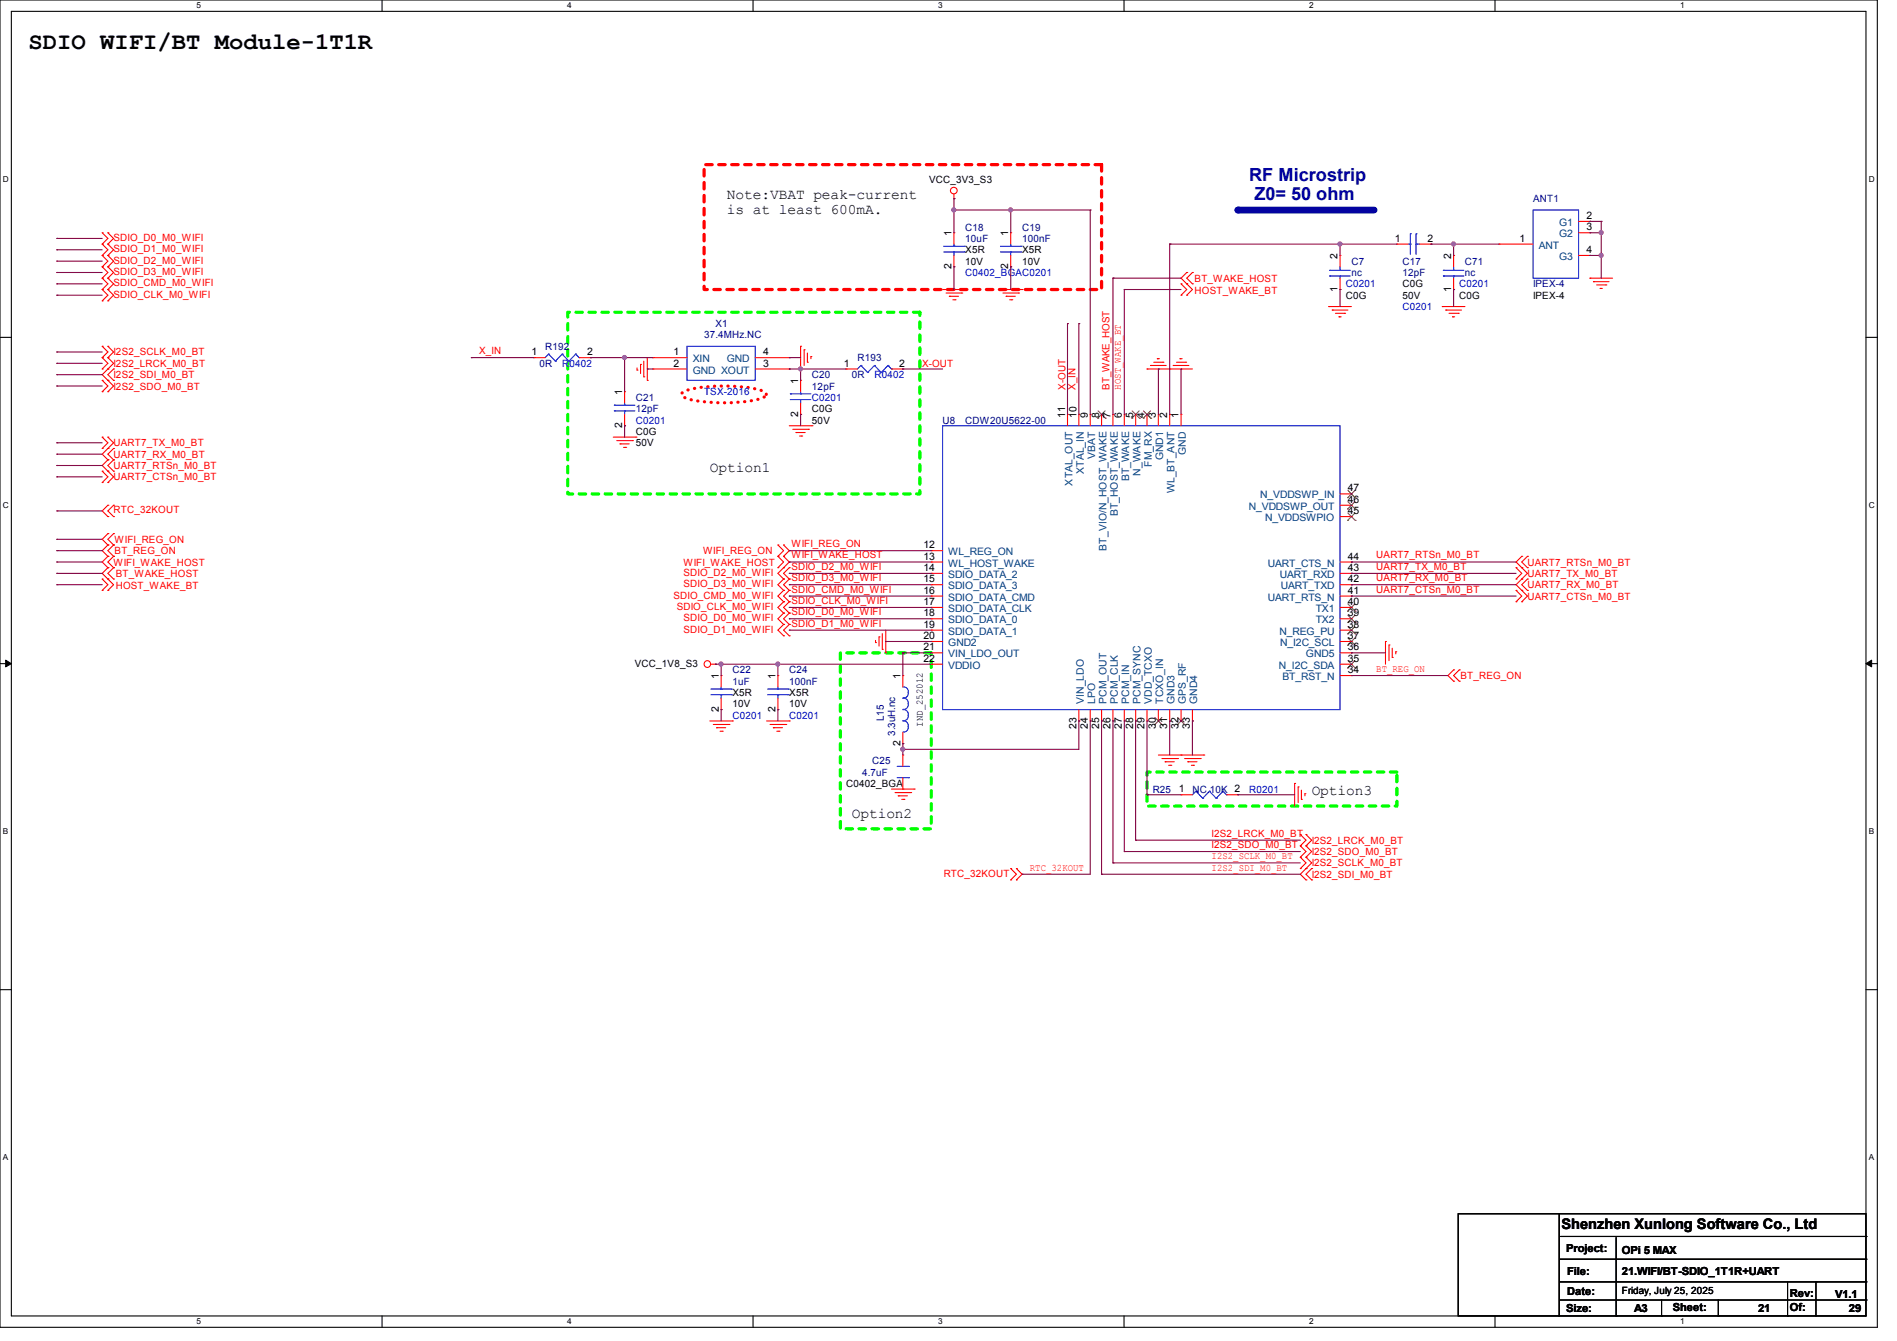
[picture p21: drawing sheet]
<svg xmlns="http://www.w3.org/2000/svg" width="297mm" height="210mm" viewBox="0 0 297 210" stroke-linecap="round" stroke-linejoin="round" font-family="sans-serif">
<defs><g id="words">
<text font-size="3.7" x="4.4" y="7.6">SDIO WIFI/BT Module-1T1R</text>
<g font-size="2.8" fill="#000080">
<text x="195.6" y="28.4">RF Microstrip</text>
<text x="196.4" y="31.3">Z0= 50 ohm</text>
</g>
<g font-size="2.3">
<text x="113.8" y="31.2">Note:VBAT peak-current</text>
<text x="113.8" y="33.5">is at least 600mA.</text>
<text x="111.1" y="73.9">Option1</text>
<text x="205.4" y="124.5">Option3</text>
<text x="133.3" y="128.1">Option2</text>
<text x="244.5" y="192.5">Shenzhen Xunlong Software Co., Ltd</text>
</g>
<g font-size="1.7">
<text x="245.2" y="196.1">Project:</text>
<text x="253.9" y="196.3">OPi 5 MAX</text>
<text x="245.4" y="199.7">File:</text>
<text x="245.4" y="202.9">Date:</text>
<text x="253.9" y="199.7">21.WIFI/BT-SDIO_1T1R+UART</text>
<text x="280.2" y="203.1">Rev:</text>
<text x="287.3" y="203.2">V1.1</text>
<text x="245.2" y="205.5">Size:</text>
<text x="255.9" y="205.5">A3</text>
<text x="261.9" y="205.4">Sheet:</text>
<text x="275.3" y="205.5">21</text>
<text x="280.2" y="205.4">Of:</text>
<text x="289.5" y="205.5">29</text>
</g>
<g font-size="1.6">
<text x="145.5" y="28.7">VCC_3V3_S3</text>
<text x="248.4" y="34.3">2</text>
<text x="149" y="37" transform="rotate(-90 149 37)">1</text>
<text x="151.1" y="39.7">X5R</text>
<text x="151.1" y="41.4">10V</text>
<text x="157.9" y="37" transform="rotate(-90 157.9 37)">1</text>
<text x="160" y="39.7">X5R</text>
<text x="160" y="41.4">10V</text>
<text x="209.4" y="40.6" transform="rotate(-90 209.4 40.6)">2</text>
<text x="218.4" y="37.8">1</text>
<text x="223.5" y="37.8">2</text>
<text x="227.2" y="40.6" transform="rotate(-90 227.2 40.6)">2</text>
<text x="237.9" y="37.8">1</text>
<text x="248.4" y="36.1">3</text>
<text x="248.4" y="39.6">4</text>
<text x="149" y="42.1" transform="rotate(-90 149 42.1)">2</text>
<text x="157.9" y="42.1" transform="rotate(-90 157.9 42.1)">2</text>
<text x="209.4" y="45.7" transform="rotate(-90 209.4 45.7)">1</text>
<text x="210.7" y="46.8">C0G</text>
<text x="219.6" y="45">C0G</text>
<text x="219.6" y="46.8">50V</text>
<text x="227.2" y="45.7" transform="rotate(-90 227.2 45.7)">1</text>
<text x="228.5" y="46.8">C0G</text>
<text x="240" y="46.8">IPEX-4</text>
<text x="83.2" y="55.6">1</text>
<text x="91.9" y="55.6">2</text>
<text x="105.5" y="55.6">1</text>
<text x="105.5" y="57.4">2</text>
<text x="119.5" y="57.4">3</text>
<text x="119.5" y="55.6">4</text>
<text x="132.1" y="57.4">1</text>
<text x="140.8" y="57.4">2</text>
<text x="97.4" y="61.9" transform="rotate(-90 97.4 61.9)">1</text>
<text x="125" y="65.2" transform="rotate(-90 125 65.2)">2</text>
<text x="125" y="60.1" transform="rotate(-90 125 60.1)">1</text>
<text x="127.1" y="64.6">C0G</text>
<text x="166.8" y="65.4" transform="rotate(-90 166.8 65.4)">11</text>
<text x="168.5" y="65.4" transform="rotate(-90 168.5 65.4)">10</text>
<text x="170.3" y="65.4" transform="rotate(-90 170.3 65.4)">9</text>
<text x="172.1" y="65.4" transform="rotate(-90 172.1 65.4)">8</text>
<text x="173.9" y="65.4" transform="rotate(-90 173.9 65.4)">7</text>
<text x="175.6" y="65.4" transform="rotate(-90 175.6 65.4)">6</text>
<text x="177.4" y="65.4" transform="rotate(-90 177.4 65.4)">5</text>
<text x="179.2" y="65.4" transform="rotate(-90 179.2 65.4)">4</text>
<text x="181" y="65.4" transform="rotate(-90 181 65.4)">3</text>
<text x="182.8" y="65.4" transform="rotate(-90 182.8 65.4)">2</text>
<text x="184.5" y="65.4" transform="rotate(-90 184.5 65.4)">1</text>
<text x="97.4" y="67" transform="rotate(-90 97.4 67)">2</text>
<text x="99.6" y="68.1">C0G</text>
<text x="99.6" y="69.9">50V</text>
<text x="127.1" y="66.3">50V</text>
<text x="211" y="77">47</text>
<text x="211" y="80.5">45</text>
<text x="211" y="78.7">46</text>
<text x="144.6" y="87.6">13</text>
<text x="144.6" y="89.4">14</text>
<text x="144.6" y="85.9">12</text>
<text x="211" y="89.4">43</text>
<text x="211" y="87.6">44</text>
<text x="144.6" y="94.7">17</text>
<text x="144.6" y="93">16</text>
<text x="144.6" y="91.2">15</text>
<text x="211" y="94.7">40</text>
<text x="211" y="91.2">42</text>
<text x="211" y="93">41</text>
<text x="144.6" y="96.5">18</text>
<text x="144.6" y="98.3">19</text>
<text x="144.6" y="100.1">20</text>
<text x="144.6" y="101.9">21</text>
<text x="211" y="100.1">37</text>
<text x="211" y="96.5">39</text>
<text x="211" y="98.3">38</text>
<text x="211" y="101.9">36</text>
<text x="99.4" y="104.4">VCC_1V8_S3</text>
<text x="112.5" y="106.3" transform="rotate(-90 112.5 106.3)">1</text>
<text x="121.4" y="106.3" transform="rotate(-90 121.4 106.3)">1</text>
<text x="141" y="106.3" transform="rotate(-90 141 106.3)">1</text>
<text x="144.6" y="103.6">22</text>
<text x="211" y="103.6">35</text>
<text x="211" y="105.4">34</text>
<text x="112.5" y="111.5" transform="rotate(-90 112.5 111.5)">2</text>
<text x="114.7" y="109">X5R</text>
<text x="114.7" y="110.8">10V</text>
<text x="121.4" y="111.5" transform="rotate(-90 121.4 111.5)">2</text>
<text x="123.6" y="109">X5R</text>
<text x="123.6" y="110.8">10V</text>
<text x="144.5" y="113.8" transform="rotate(-90 144.5 113.8)">IND_252012</text>
<text x="141" y="116.8" transform="rotate(-90 141 116.8)">2</text>
<text x="168.5" y="114.1" transform="rotate(-90 168.5 114.1)">23</text>
<text x="170.3" y="114.1" transform="rotate(-90 170.3 114.1)">24</text>
<text x="172.1" y="114.1" transform="rotate(-90 172.1 114.1)">25</text>
<text x="173.9" y="114.1" transform="rotate(-90 173.9 114.1)">26</text>
<text x="175.6" y="114.1" transform="rotate(-90 175.6 114.1)">27</text>
<text x="177.4" y="114.1" transform="rotate(-90 177.4 114.1)">28</text>
<text x="179.2" y="114.1" transform="rotate(-90 179.2 114.1)">29</text>
<text x="181" y="114.1" transform="rotate(-90 181 114.1)">30</text>
<text x="182.8" y="114.1" transform="rotate(-90 182.8 114.1)">31</text>
<text x="184.5" y="114.1" transform="rotate(-90 184.5 114.1)">32</text>
<text x="186.3" y="114.1" transform="rotate(-90 186.3 114.1)">33</text>
<text x="132.5" y="123.2">C0402_BGA</text>
<text x="184.6" y="124.1">1</text>
<text x="253.9" y="202.7">Friday, July 25, 2025</text>
</g>
<g font-size="1.6" fill="#000080">
<text x="240" y="31.7">ANT1</text>
<text x="151.1" y="36.1">C18</text>
<text x="151.1" y="37.9">10uF</text>
<text x="160" y="36.1">C19</text>
<text x="160" y="37.9">100nF</text>
<text x="211.6" y="41.4">C7</text>
<text x="219.6" y="41.4">C17</text>
<text x="229.4" y="41.4">C71</text>
<text x="211.6" y="43.2">nc</text>
<text x="219.6" y="43.2">12pF</text>
<text x="229.4" y="43.2">nc</text>
<text x="240" y="45">IPEX-4</text>
<text x="110.2" y="53">37.4MHz.NC</text>
<text x="112" y="51.2">X1</text>
<text x="84.5" y="57.4">0R</text>
<text x="85.3" y="54.8">R192</text>
<text x="127.1" y="59.2">C20</text>
<text x="133.3" y="59.2">0R</text>
<text x="134.2" y="56.6">R193</text>
<text x="99.6" y="62.8">C21</text>
<text x="99.6" y="64.6">12pF</text>
<text x="127.1" y="61">12pF</text>
<text x="147.6" y="66.3">U8</text>
<text x="151.1" y="66.3">CDW20U5622-00</text>
<text x="114.7" y="105.5">C22</text>
<text x="114.7" y="107.2">1uF</text>
<text x="123.6" y="105.5">C24</text>
<text x="123.6" y="107.2">100nF</text>
<text x="138.4" y="112.9" transform="rotate(-90 138.4 112.9)">L15</text>
<text x="136.6" y="119.7">C25</text>
<text x="140.2" y="115.2" transform="rotate(-90 140.2 115.2)">3.3uH.nc</text>
<text x="135" y="121.5">4.7uF</text>
<text x="180.5" y="124.1">R25</text>
<text x="186.7" y="124.1">NC.10K 2</text>
</g>
<g font-size="1.6" fill="#004080">
<text x="244.1" y="35.4">G1</text>
<text x="240.9" y="38.9">ANT</text>
<text x="244.1" y="37.2">G2</text>
<text x="244.1" y="40.7">G3</text>
<text x="108.5" y="56.7">XIN</text>
<text x="108.5" y="58.5">GND XOUT</text>
<text x="113.8" y="56.7">GND</text>
<text x="171.4" y="71.9" transform="rotate(-90 171.4 71.9)">VBAT</text>
<text x="185.7" y="71.2" transform="rotate(-90 185.7 71.2)">GND</text>
<text x="167.9" y="76" transform="rotate(-90 167.9 76)">XTAL_OUT</text>
<text x="169.7" y="74.2" transform="rotate(-90 169.7 74.2)">XTAL_IN</text>
<text x="176.8" y="75.4" transform="rotate(-90 176.8 75.4)">BT_WAKE</text>
<text x="178.6" y="74.5" transform="rotate(-90 178.6 74.5)">N_WAKE</text>
<text x="180.3" y="73.1" transform="rotate(-90 180.3 73.1)">FM_RX</text>
<text x="182.1" y="72.1" transform="rotate(-90 182.1 72.1)">GND1</text>
<text x="183.9" y="77.2" transform="rotate(-90 183.9 77.2)">WL_BT_ANT</text>
<text x="175" y="80.9" transform="rotate(-90 175 80.9)">BT_HOST_WAKE</text>
<text x="195.5" y="79.8">N_VDDSWP_OUT</text>
<text x="197.3" y="78.1">N_VDDSWP_IN</text>
<text x="198.1" y="81.6">N_VDDSWPIO</text>
<text x="148.5" y="88.7">WL_HOST_WAKE</text>
<text x="148.5" y="87">WL_REG_ON</text>
<text x="173.2" y="86.2" transform="rotate(-90 173.2 86.2)">BT_VIO/N_HOST_WAKE</text>
<text x="198.5" y="88.7">UART_CTS_N</text>
<text x="148.5" y="90.5">SDIO_DATA_2</text>
<text x="148.5" y="95.8">SDIO_DATA_CLK</text>
<text x="148.5" y="94.1">SDIO_DATA_CMD</text>
<text x="148.5" y="92.3">SDIO_DATA_3</text>
<text x="198.5" y="94.1">UART_RTS_N</text>
<text x="200.4" y="90.5">UART_RXD</text>
<text x="200.5" y="92.3">UART_TXD</text>
<text x="206" y="95.8">TX1</text>
<text x="148.5" y="97.6">SDIO_DATA_0</text>
<text x="148.5" y="99.4">SDIO_DATA_1</text>
<text x="148.5" y="101.2">GND2</text>
<text x="200.3" y="99.4">N_REG_PU</text>
<text x="200.4" y="101.2">N_I2C_SCL</text>
<text x="206" y="97.6">TX2</text>
<text x="148.5" y="104.7">VDDIO</text>
<text x="148.5" y="103">VIN_LDO_OUT</text>
<text x="200.2" y="104.7">N_I2C_SDA</text>
<text x="200.8" y="106.5">BT_RST_N</text>
<text x="204.5" y="103">GND5</text>
<text x="169.7" y="110.2" transform="rotate(-90 169.7 110.2)">VIN_LDO</text>
<text x="171.4" y="110.2" transform="rotate(-90 171.4 110.2)">LPO</text>
<text x="173.2" y="110.2" transform="rotate(-90 173.2 110.2)">PCM_OUT</text>
<text x="175" y="110.2" transform="rotate(-90 175 110.2)">PCM_CLK</text>
<text x="176.8" y="110.2" transform="rotate(-90 176.8 110.2)">PCM_IN</text>
<text x="178.6" y="110.2" transform="rotate(-90 178.6 110.2)">PCM_SYNC</text>
<text x="180.3" y="110.2" transform="rotate(-90 180.3 110.2)">VDD_TCXO</text>
<text x="182.1" y="110.2" transform="rotate(-90 182.1 110.2)">TCXO_IN</text>
<text x="183.9" y="110.2" transform="rotate(-90 183.9 110.2)">GND3</text>
<text x="185.7" y="110.2" transform="rotate(-90 185.7 110.2)">GPS_RF</text>
<text x="187.5" y="110.2" transform="rotate(-90 187.5 110.2)">GND4</text>
</g>
<g font-size="1.6" fill="#f00">
<text x="17.8" y="37.7">SDIO_D0_M0_WIFI</text>
<text x="17.8" y="39.5">SDIO_D1_M0_WIFI</text>
<text x="17.8" y="41.3">SDIO_D2_M0_WIFI</text>
<text x="17.8" y="43.1">SDIO_D3_M0_WIFI</text>
<text x="17.8" y="44.8">SDIO_CMD_M0_WIFI</text>
<text x="17.8" y="46.6">SDIO_CLK_M0_WIFI</text>
<text x="187" y="44.1">BT_WAKE_HOST</text>
<text x="187" y="46.1">HOST_WAKE_BT</text>
<text x="17.8" y="59.2">I2S2_SDI_M0_BT</text>
<text x="17.8" y="55.7">I2S2_SCLK_M0_BT</text>
<text x="17.8" y="57.4">I2S2_LRCK_M0_BT</text>
<text x="75" y="55.5">X_IN</text>
<text x="144.4" y="57.4">X-OUT</text>
<text x="17.8" y="61">I2S2_SDO_M0_BT</text>
<text x="166.8" y="61" transform="rotate(-90 166.8 61)">X-OUT</text>
<text x="168.4" y="61" transform="rotate(-90 168.4 61)">X_IN</text>
<text x="173.7" y="61" transform="rotate(-90 173.7 61)">BT_WAKE_HOST</text>
<text x="175.5" y="61" transform="rotate(-90 175.5 61)">HOST_WAKE_BT</text>
<text x="17.8" y="69.9">UART7_TX_M0_BT</text>
<text x="17.8" y="71.7">UART7_RX_M0_BT</text>
<text x="17.8" y="73.4">UART7_RTSn_M0_BT</text>
<text x="17.8" y="75.2">UART7_CTSn_M0_BT</text>
<text x="17.8" y="80.4">RTC_32KOUT</text>
<text x="17.8" y="88.6">WIFI_WAKE_HOST</text>
<text x="17.9" y="85">WIFI_REG_ON</text>
<text x="17.9" y="86.8">BT_REG_ON</text>
<text x="107" y="88.6">WIFI_WAKE_HOST</text>
<text x="110.1" y="86.8">WIFI_REG_ON</text>
<text x="123.9" y="85.7">WIFI_REG_ON</text>
<text x="123.9" y="87.5">WIFI_WAKE_HOST</text>
<text x="123.9" y="89.2">SDIO_D2_M0_WIFI</text>
<text x="215.5" y="87.5">UART7_RTSn_M0_BT</text>
<text x="215.5" y="89.2">UART7_TX_M0_BT</text>
<text x="239.1" y="88.6">UART7_RTSn_M0_BT</text>
<text x="18.1" y="90.3">BT_WAKE_HOST</text>
<text x="18.1" y="92.3">HOST_WAKE_BT</text>
<text x="105.5" y="93.7">SDIO_CMD_M0_WIFI</text>
<text x="106" y="95.5">SDIO_CLK_M0_WIFI</text>
<text x="107" y="91.9">SDIO_D3_M0_WIFI</text>
<text x="107" y="90.2">SDIO_D2_M0_WIFI</text>
<text x="123.9" y="91">SDIO_D3_M0_WIFI</text>
<text x="123.9" y="92.8">SDIO_CMD_M0_WIFI</text>
<text x="123.9" y="94.6">SDIO_CLK_M0_WIFI</text>
<text x="215.5" y="91">UART7_RX_M0_BT</text>
<text x="215.5" y="92.8">UART7_CTSn_M0_BT</text>
<text x="239.1" y="93.9">UART7_CTSn_M0_BT</text>
<text x="239.1" y="90.3">UART7_TX_M0_BT</text>
<text x="239.1" y="92.1">UART7_RX_M0_BT</text>
<text x="107" y="97.3">SDIO_D0_M0_WIFI</text>
<text x="107" y="99.1">SDIO_D1_M0_WIFI</text>
<text x="123.9" y="98.1">SDIO_D1_M0_WIFI</text>
<text x="123.9" y="96.4">SDIO_D0_M0_WIFI</text>
<text x="215.5" y="105.2">BT_REG_ON</text>
<text x="228.6" y="106.3">BT_REG_ON</text>
<text x="189.7" y="131">I2S2_LRCK_M0_BT</text>
<text x="147.7" y="137.3">RTC_32KOUT</text>
<text x="161.2" y="136.4">RTC_32KOUT</text>
<text x="189.7" y="132.8">I2S2_SDO_M0_BT</text>
<text x="189.7" y="134.6">I2S2_SCLK_M0_BT</text>
<text x="189.7" y="136.4">I2S2_SDI_M0_BT</text>
<text x="205.4" y="137.5">I2S2_SDI_M0_BT</text>
<text x="205.4" y="133.9">I2S2_SDO_M0_BT</text>
<text x="205.4" y="135.7">I2S2_SCLK_M0_BT</text>
<text x="205.4" y="132.1">I2S2_LRCK_M0_BT</text>
</g>
<g font-size="1.6" fill="#00f">
<text x="151.1" y="43.2">C0402_BGAC0201</text>
<text x="210.7" y="45">C0201</text>
<text x="228.5" y="45">C0201</text>
<text x="219.6" y="48.6">C0201</text>
<text x="88" y="57.4">R</text>
<text x="89.2" y="57.4">0402</text>
<text x="136.9" y="59.2">R0402</text>
<text x="110.2" y="61.9">TSX-2016</text>
<text x="127.1" y="62.8">C0201</text>
<text x="99.6" y="66.3">C0201</text>
<text x="114.7" y="112.6">C0201</text>
<text x="123.6" y="112.6">C0201</text>
<text x="195.6" y="124.1">R0201</text>
</g>
<g font-size="1.3">
<text x="30.8" y="1.3">5</text>
<text x="88.8" y="1.3">4</text>
<text x="146.9" y="1.3">3</text>
<text x="205" y="1.3">2</text>
<text x="263.1" y="1.3">1</text>
<text x=".5" y="28.4">D</text>
<text x="292.6" y="28.4">D</text>
<text x=".5" y="79.5">C</text>
<text x="292.6" y="79.5">C</text>
<text x=".5" y="130.6">B</text>
<text x="292.6" y="130.6">B</text>
<text x=".5" y="181.7">A</text>
<text x="292.6" y="181.7">A</text>
<text x="30.8" y="207.4">5</text>
<text x="88.8" y="207.4">4</text>
<text x="146.9" y="207.4">3</text>
<text x="205" y="207.4">2</text>
<text x="263.1" y="207.4">1</text>
</g>
</g></defs>
<g fill="none" stroke="#000" stroke-width=".17">
<path d="M0 0h293.9v207.9h-293.9zM1.8 1.8h290.3v204.3h-290.3zM59.8 0v1.8M117.9 0v1.8M176 0v1.8M234.1 0v1.8M0 52.8h1.8M292.1 52.8h1.8M0 103.9h1.8M292.1 103.9h1.8M0 155h1.8M292.1 155h1.8"/>
<path d="M59.8 206.1v1.8M117.9 206.1v1.8M176 206.1v1.8M234.1 206.1v1.8"/>
</g>
<path d="M.9 103.4l.9 .5-.9 .5zM292.1 103.9l.9-.5v1z" fill="#000"/>
<path d="M.9 103.4l.9 .5-.9 .5zM292.1 103.9l.9-.5v1z" fill="none" stroke="#000" stroke-width=".16"/>
<path d="M193.8 32.9h21.3" fill="none" stroke="#0000a0" stroke-width="1.1"/>
<circle cx="193.8" cy="32.9" r=".53" fill="#0000a0"/>
<path d="M110.2 25.8h62.3v19.5h-62.3z" fill="none" stroke="#f00" stroke-width=".51" stroke-dasharray="1 1"/>
<path d="M88.9 48.9h55.1v28.4h-55.1zM131.6 102.2h14.2v27.6h-14.2zM179.6 120.9h39.1v5.3h-39.1z" fill="none" stroke="#0f0" stroke-width=".51" stroke-dasharray="1 1"/>
<path d="M106.8 61.5a8.5 8.5 0 0 1 4.2-1 24.6 24.6 0 0 1 8.1 .6l.8 .4 .1 .3a1.83 1.83 0 0 1-1.6 .8 26.6 26.6 0 0 1-10.8-.2l-.8-.4-.1-.2z" fill="none" stroke="#f00" stroke-width=".51" stroke-dasharray="0 1"/>
<g fill="none" stroke="#f00" stroke-width=".17">
<path d="M16 38.2h.1M16 36.4h.1M16 36.4l.9 .9-.9 .9M16 38.2l.9 .9-.9 .9M16.9 38.2h.1M16.9 36.4h.1M16.9 36.4l.9 .9-.9 .9M16.9 38.2l.9 .9-.9 .9M149.4 31.1h.1M149.4 36.4h.1M149.4 30.4v.7M149.4 36.4v1.8"/>
<path d="M158.2 36.4h.1M158.2 36.4v1.8M218.7 38.2h.1M218.7 38.2h1.8M222.2 38.2h1.8M224 38.2h.1M234.7 38.2h.1M234.7 38.2h5.3M247.1 34.7h1.8M247.1 36.4h1.8M248.9 34.7h.1M248.9 36.4h.1"/>
<path d="M16 40h.1M16 41.8h.1M16 43.6h.1M16 45.3h.1M16 47.1h.1M16 59.6h.1M16 56h.1M16 54.2h.1M16 57.8h.1M16 40l.9 .9-.9 .9M16 41.8l.9 .9-.9 .9M16 43.6l.9 .8-.9 .9"/>
<path d="M16 45.3l.9 .9-.9 .9M16 59.6l.9 .9-.9 .8M16 54.2l.9 .9-.9 .9M16 56l.9 .9-.9 .9M16.9 40h.1M16.9 41.8h.1M16.9 43.6h.1M16.9 45.3h.1M16.9 47.1h.1M16.9 57.8h.1M16.9 59.6h.1M16.9 56h.1"/>
<path d="M16.9 54.2h.1M16.9 40l.9 .9-.9 .9M16.9 41.8l.9 .9-.9 .9M16.9 43.6l.9 .8-.9 .9M16.9 45.3l.9 .9-.9 .9M16.9 56l.9 .9-1.8 1.8 1.8 1.8-.9 .8M16.9 54.2l.9 .9-.9 .9M17.8 59.6h.1M17.8 57.8h.1M17.8 57.8l-.9 .9 .9 .9M83.6 56h.1M83.6 56h1.7"/>
<path d="M90.7 56h1.8M92.5 56h.1M99.7 58h.1M99.7 57.6v.4M100.3 57.1h.1M100.3 57.1v1.4M100.8 59h.1M100.8 56.6v2.4M101.3 59.6h.1M101.3 56v3.6M102.2 56h.1M102.2 57.8h.1"/>
<path d="M102.2 57.8h5.4M102.2 56h5.4M118.2 57.8h5.4M118.2 56h5.4M123.6 57.8h.1M123.6 56h.1M125.3 54.2h.1M125.3 59.6h.1M125.3 54.2v3.6M125.3 59.6v1.7M125.9 54.8h.1M125.9 54.8v2.4"/>
<path d="M126.4 56.7h.1M126.4 55.3v1.4M127 55.8h.1M127 55.8v.4M132.5 57.8h.1M132.5 57.8h1.7M139.6 57.8h1.8M141.4 57.8h.1M147.6 45.3h3.5M148.1 45.9h2.5M148.6 46.4h.1M148.6 46.4h1.5"/>
<path d="M149.2 46.9h.3M149.4 41.8h.1M149.4 40v1.8M149.5 46.9h.1M150.6 45.9h.1M151.1 45.3h.1M156.5 45.3h3.5M157 45.9h2.5M157.5 46.4h.1M157.5 46.4h1.5M158.1 46.9h.3M158.2 41.8h.1"/>
<path d="M158.2 40v1.8M158.4 46.9h.1M159.5 45.9h.1M160 45.3h.1M179.6 57.8h.1M179.6 57.8h7.1M180.1 57.2h.1M180.1 57.2h2.5M180.6 56.7h1.5M181.2 56.2h.1M181.2 56.2h.3M182.1 56.7h.1"/>
<path d="M183.1 57.8h.1M183.7 57.2h.1M183.7 57.2h2.4M184.2 56.7h1.4M184.7 56.2h.1M184.7 56.2h.4M184.9 46.2h.1M184.9 44.4h.1M184.9 44.4l.9 .9-.9 .9M185.6 56.7h.1M185.8 42.7h.1M185.8 44.4h.1"/>
<path d="M185.8 46.2h.1M185.8 42.7l-.9 .9 1.8 1.7-.9 .9M186.7 44.4h.1M186.7 42.7h.1M186.7 42.7l-.9 .9 .9 .8M208 48h.1M208 48h3.6M208.6 48.6h.1M208.6 48.6h2.4M209.1 49.1h1.4M209.6 49.6h.1M209.6 49.6h.4"/>
<path d="M209.8 45.3h.1M209.8 40h.1M209.8 40v1.8M209.8 43.6v1.7M210.5 49.1h.1M225.8 48h.1M225.8 48h3.6M226.4 48.6h.1M226.4 48.6h2.4M226.9 49.1h1.4M227.4 49.6h.1M227.4 49.6h.4"/>
<path d="M227.6 45.3h.1M227.6 40h.1M227.6 40v1.8M227.6 43.6v1.7M228.3 49.1h.1M247.1 40h1.8M248.9 43.6h.1M248.9 40h.1M248.9 43.6h3.6M249.5 44.1h.1M249.5 44.1h2.4M250 44.6h1.4"/>
<path d="M250.5 45.2h.1M250.5 45.2h.4M251.4 44.6h.1M16 75.6h.1M16 73.8h.1M16 61.3h.1M16 70.2h.1M16 68.5h.1M16 73.8l.9 .9-.9 .9M16 68.5l.9 .8-.9 .9M16.9 72h.1M16.9 73.8h.1"/>
<path d="M16.9 75.6h.1M16.9 61.3h.1M16.9 70.2h.1M16.9 68.5h.1M16.9 79.1h.1M16.9 72l-.9 .9 1.8 1.8-.9 .9M16.9 68.5l.9 .8-1.8 1.8 .9 .9M16.9 79.1l-.9 .9 .9 .9M17.8 73.8h.1M17.8 72h.1M17.8 70.2h.1M17.8 79.1h.1"/>
<path d="M17.8 72l-.9 .9 .9 .9M17.8 70.2l-.9 .9 .9 .9M17.8 79.1l-.9 .9 .9 .9M96 68.5h3.6M96.6 69h2.4M97.1 69.5h.1M97.1 69.5h1.4M97.6 70.1h.4M97.8 61.3h.1M97.8 66.7h.1M97.8 61.3v1.8M97.8 64.9v1.8"/>
<path d="M98 70.1h.1M99 69h.1M99.6 68.5h.1M123.6 66.7h3.5M124.1 67.2h2.5M124.6 67.7h.1M124.6 67.7h1.5M125.2 68.3h.3M125.3 64.9h.1M125.3 63.1v1.8M125.5 68.3h.1M126.6 67.2h.1"/>
<path d="M127.1 66.7h.1M167.1 64.9h.1M167.1 64.9v1.8M168.9 64.9h.1M168.9 64.9v1.8M170.7 64.9h.1M170.7 64.9v1.8M172.5 64.9h.1M172.5 64.9v1.8M174.2 64.9h.1M174.2 64.9v1.8M176 64.9h.1"/>
<path d="M176 64.9v1.8M177.8 64.9h.1M177.8 64.9v1.8M179.6 64.9h.1M179.6 64.9v1.8M181.4 64.9h.1M181.4 64.9v1.8M183.1 64.9h.1M183.1 64.9v1.8M184.9 64.9h.1M184.9 64.9v1.8M209.8 79.1h1.8"/>
<path d="M209.8 77.3h1.8M211.6 79.1h.1M211.6 77.3h.1M16 92.5h.1M16 90.7h.1M16 90.7l.9 .9-.9 .9M16.9 80.9h.1M16.9 83.6h.1M16.9 85.3h.1M16.9 87.1h.1M16.9 88.9h.1M16.9 90.7h.1"/>
<path d="M16.9 92.5h.1M16.9 83.6l-.9 .9 .9 .8M16.9 85.3l-.9 .9 .9 .9M16.9 87.1l-.9 .9 .9 .9M16.9 88.9l-.9 .9 1.8 1.8-.9 .9M17.8 80.9h.1M17.8 85.3h.1M17.8 83.6h.1M17.8 87.1h.1M17.8 88.9h.1M17.8 90.7h.1M17.8 83.6l-.9 .9 .9 .8"/>
<path d="M17.8 85.3l-.9 .9 .9 .9M17.8 87.1l-.9 .9 .9 .9M17.8 88.9l-.9 .9 .9 .9M121.8 87.1h.1M121.8 85.3h.1M121.8 88.9h.1M121.8 85.3l.9 .9-.9 .9M121.8 87.1l.9 .9-.9 .9M122.7 97.8h.1M122.7 96h.1M122.7 92.5h.1M122.7 90.7h.1"/>
<path d="M122.7 88.9h.1M122.7 99.6h.1M122.7 94.2h.1M122.7 85.3h.1M122.7 87.1h.1M122.7 96l-.9 .9 .9 .9M122.7 90.7l-.9 .9 .9 .9M122.7 87.1l.9 .9-1.8 1.8 .9 .9M122.7 97.8l-.9 .9 .9 .9M122.7 94.2l-.9 .9 .9 .9M122.7 92.5l-.9 .8 .9 .9M122.7 85.3l.9 .9-.9 .9"/>
<path d="M123.6 97.8h.1M123.6 96h.1M123.6 92.5h.1M123.6 90.7h.1M123.6 88.9h.1M123.6 99.6h.1M123.6 94.2h.1M123.6 96l-.9 .9 .9 .9M123.6 90.7l-.9 .9 .9 .9M123.6 88.9l-.9 .9 .9 .9M123.6 97.8l-.9 .9 .9 .9M123.6 94.2l-.9 .9 .9 .9"/>
<path d="M123.6 92.5l-.9 .8 .9 .9M137.6 99.7h.1M137.6 99.7v1.5M138.1 99.2v2.5M138.7 98.7v3.5M145.8 88h.1M145.8 89.8h.1M145.8 96.9h.1M145.8 95.1h.1M145.8 93.3h.1M145.8 98.7h.1M145.8 91.6h.1"/>
<path d="M145.8 86.2h.1M145.8 96.9h1.8M145.8 98.7h1.8M145.8 95.1h1.8M145.8 88h1.8M145.8 89.8h1.8M145.8 93.3h1.8M145.8 91.6h1.8M145.8 86.2h1.8M209.8 96.9h1.8M209.8 98.7h1.8M209.8 95.1h1.8"/>
<path d="M209.8 88h1.8M209.8 89.8h1.8M209.8 93.3h1.8M209.8 91.6h1.8M209.8 80.9h1.8M211.6 96.9h.1M211.6 98.7h.1M211.6 95.1h.1M211.6 91.6h.1M211.6 89.8h.1M211.6 93.3h.1M211.6 88h.1"/>
<path d="M211.6 80.9h.1M237.4 94.2h.1M237.4 92.5h.1M237.4 90.7h.1M237.4 88.9h.1M237.4 92.5l.9 .8-.9 .9M237.4 88.9l.9 .9-.9 .9M238.3 87.1h.1M238.3 88.9h.1M238.3 94.2h.1M238.3 92.5h.1M238.3 90.7h.1"/>
<path d="M238.3 87.1l-.9 .9 1.7 1.8-1.7 1.8 1.7 1.7-.8 .9M239.1 88.9h.1M239.1 87.1h.1M239.1 92.5h.1M239.1 90.7h.1M239.1 87.1l-.8 .9 .8 .9M239.1 90.7l-.8 .9 .8 .9M111.1 112.9h3.6M111.3 104h.7M111.7 113.5h2.4M112 104h.1M112.2 114h.1"/>
<path d="M112.2 114h1.4M112.7 114.5h.4M112.9 105.8h.1M112.9 111.1h.1M112.9 105.8v1.8M112.9 109.3v1.8M113.1 114.5h.1M114.1 113.5h.1M114.7 112.9h.1M120 112.9h3.6M120.6 113.5h2.4M121.1 114h.1"/>
<path d="M121.1 114h1.4M121.6 114.5h.4M121.8 105.8h.1M121.8 111.1h.1M121.8 105.8v1.8M121.8 109.3v1.8M122 114.5h.1M123 113.5h.1M123.6 112.9h.1M137.1 100.6h.1M137.1 100.3v.3M138.1 101.7h.1"/>
<path d="M138.7 102.2h.1M141.4 105.8h.1M141.4 116.5h.1M141.4 118.2h.1M141.4 105.8v1.8M141.4 114.7v1.8M141.4 118.2v1.8M145.8 104h.1M145.8 100.5h.1M145.8 102.2h.1M145.8 104h1.8M145.8 100.5h1.8"/>
<path d="M145.8 102.2h1.8M168.9 112.9h.1M168.9 111.1v1.8M170.7 112.9h.1M170.7 111.1v1.8M172.5 112.9h.1M172.5 111.1v1.8M174.2 112.9h.1M174.2 111.1v1.8M176 112.9h.1M176 111.1v1.8M177.8 112.9h.1"/>
<path d="M177.8 111.1v1.8M179.6 112.9h.1M179.6 111.1v1.8M181.4 112.9h.1M181.4 118.2h7.1M181.4 111.1v1.8M181.9 118.8h2.5M182.4 119.3h.1M182.4 119.3h1.5M183 119.8h.3M183.1 112.9h.1M183.1 111.1v1.8"/>
<path d="M183.3 119.8h.1M184.4 118.8h.1M184.9 118.2h.1M184.9 112.9h.1M184.9 111.1v1.8M185.5 118.8h2.4M186 119.3h.1M186 119.3h1.4M186.5 119.8h.4M186.7 112.9h.1M186.7 111.1v1.8M186.9 119.8h.1"/>
<path d="M187.9 118.8h.1M188.5 118.2h.1M209.8 104h1.8M209.8 100.5h1.8M209.8 102.2h1.8M209.8 105.8h1.8M211.6 100.5h.1M211.6 104h.1M211.6 102.2h.1M211.6 105.8h.1M216.9 100.5h.1M216.9 100.5v3.5"/>
<path d="M217.5 101h.1M217.5 101v2.5M218 103h.1M218 101.5v1.5M218.5 102.1h.1M218.5 102.1v.3M227.6 104.9h.1M227.6 106.7h.1M227.6 104.9l-.9 .9 .9 .9M228.5 106.7h.1M228.5 104.9h.1M228.5 104.9l-.9 .9 .9 .9"/>
<path d="M139.6 123.6h3.5M140.1 124.1h2.5M140.6 124.6h.1M140.6 124.6h1.5M141.2 125.2h.3M141.4 123.6h.1M141.4 121.8v1.8M141.5 125.2h.1M142.6 124.1h.1M143.1 123.6h.1M158.2 137.8h.1M158.2 136h.1"/>
<path d="M158.2 136l.9 .9-.9 .9M159.1 136h.1M159.1 137.8h.1M159.1 136l.9 .9-.9 .9M184.9 124.5h.1M184.9 124.5h1.8M192 124.5h1.8M193.8 124.5h.1M202.7 122.7h.1M202.7 122.7v3.5M203.2 123.2h.1M203.2 123.2v2.5"/>
<path d="M203.6 134.2h.1M203.6 132.5h.1M203.6 136h.1M203.6 130.7h.1M203.6 132.5l.9 .8-.9 .9M203.6 134.2l.9 .9-.9 .9M203.6 130.7l.9 .9-.9 .9M203.8 125.2h.1M203.8 123.7v1.5M204.3 124.3h.1M204.3 124.3v.3M204.5 136h.1"/>
<path d="M204.5 137.8h.1M204.5 134.2h.1M204.5 132.5h.1M204.5 130.7h.1M204.5 134.2l.9 .9-1.8 1.8 .9 .9M204.5 132.5l.9 .8-.9 .9M204.5 130.7l.9 .9-.9 .9M205.4 137.8h.1M205.4 136h.1M205.4 136l-.9 .9 .9 .9"/>
<circle cx="149.3" cy="29.8" r=".52"/>
<circle cx="110.7" cy="104" r=".52"/>
</g>
<g fill="none" stroke="#000" stroke-width=".17">
<path d="M228.3 190.1h15.8v16h-15.8zM244.1 190.1h48v16h-48zM244.1 197.2h48M244.3 193.6h47.8M253 193.8v12.3M292.1 193.6h.1M292.1 197.2h.1M244.1 200.7h48M244.1 203.6h48M253 206.1h.1M260.1 206.1h.1M260.1 203.6v2.5"/>
<path d="M269 206.1h.1M269 203.6v2.5M279.9 206.1h.1M279.9 200.7v5.4M284.3 200.7h.1M284.3 200.7v5.4M292.1 200.7h.1M292.1 203.6h.1"/>
</g>
<g fill="none" stroke="#00f" stroke-width=".17">
<path d="M147.7 39.5h3.3M147.7 38.6h3.3M149.4 38.6h.1M149.4 39.5h.1M149.4 38.2v.4M149.4 39.5v.5M151 39.5h.1M151 38.6h.1M156.6 39.5h3.3M156.6 38.6h3.3M158.2 38.6h.1M158.2 39.5h.1"/>
<path d="M158.2 38.2v.4M158.2 39.5v.5M159.9 39.5h.1M159.9 38.6h.1M220.5 38.2h.3M220.8 38.2h.1M220.8 36.6h.1M220.8 36.6v3.2M221.7 36.6h.1M221.7 38.2h.1M221.7 38.2h.5M221.7 36.6v3.2"/>
<path d="M240 32.9h7.1v10.7h-7.1zM85.9 55.5h.1M85.9 55.5l-.6 .5M85.9 55.5l1.1 1.1M87 56.6h.1M88 55.5h.1M88 55.5l-1 1.1M88 55.5l1.1 1.1M89.1 56.6h.1M90.1 55.5h.1M90.1 55.5l-1 1.1M90.1 55.5l.6 .5"/>
<path d="M90.7 56h.1M107.6 54.2h10.6v5.4h-10.6zM134.8 57.2h.1M134.8 57.2l-.6 .6M134.8 57.2l1 1.1M135.8 58.3h.1M136.9 57.2h.1M136.9 57.2l-1.1 1.1M136.9 57.2l1.1 1.1M138 58.3h.1M139 57.2h.1M139 57.2l-1 1.1"/>
<path d="M139 57.2l.6 .6M139.6 57.8h.1M208.2 42.3h.1M208.2 43.2h.1M208.2 42.3h3.2M208.2 43.2h3.2M209.8 43.2h.1M209.8 42.3h.1M209.8 41.8v.5M209.8 43.2v.4M226 42.3h.1M226 43.2h.1"/>
<path d="M226 42.3h3.2M226 43.2h3.2M227.6 43.2h.1M227.6 42.3h.1M227.6 41.8v.5M227.6 43.2v.4M96.2 64.3h.1M96.2 63.5h.1M96.2 64.3h3.2M96.2 63.5h3.2M97.8 63.5h.1M97.8 64.3h.1"/>
<path d="M97.8 63.1v.4M97.8 64.3v.6M123.7 62.6h.1M123.7 61.7h.1M123.7 62.6h3.3M123.7 61.7h3.3M125.3 61.7h.1M125.3 62.6h.1M125.3 61.3v.4M125.3 62.6v.5M147.6 66.7h62.2v44.4h-62.2zM111.3 108.8h3.2"/>
<path d="M111.3 107.9h3.2M112.9 107.9h.1M112.9 108.8h.1M112.9 107.6v.3M112.9 108.8v.5M114.5 108.8h.1M114.5 107.9h.1M120.2 108.8h3.2M120.2 107.9h3.2M121.8 107.9h.1M121.8 108.8h.1M121.8 107.6v.3"/>
<path d="M121.8 108.8v.5M123.4 108.8h.1M123.4 107.9h.1M141.4 107.6a.7 .7 0 0 1 .8 .8M141.4 109.4a.7 .7 0 0 1 .8 .8M141.4 111.1a.7 .7 0 0 1 .8 .9M141.4 112.9a.7 .7 0 0 1 .8 .9M142.2 108.5a.7 .7 0 0 1-.8 .8M142.2 110.2a.7 .7 0 0 1-.8 .9M142.2 112a.7 .7 0 0 1-.8 .8M142.2 113.8a.7 .7 0 0 1-.8 .8M140.5 120h1.7"/>
<path d="M140.5 121.8h1.7M142.2 120h.1M142.2 121.8h.1M187.2 123.9h.1M187.2 123.9l-.5 .6M187.2 123.9l1.1 1.1M188.3 125h.1M189.4 123.9h.1M189.4 123.9l-1.1 1.1M189.4 123.9l1 1.1M190.4 125h.1M191.5 123.9h.1"/>
<path d="M191.5 123.9l-1.1 1.1M191.5 123.9l.5 .6M192 124.5h.1"/>
</g>
<g fill="none" stroke="#804000" stroke-width=".16">
<path d="M171.9 65.5h.1M171.9 64.3l1.2 1.2M173 64.3l-1.1 1.2M173.1 65.5h.1M177.2 65.5h.1M177.2 64.3l1.2 1.2M178.4 64.3l-1.2 1.2M178.4 65.5h.1M179 65.5h.1M179 64.3l1.2 1.2M180.1 64.3l-1.1 1.2M180.2 65.5h.1"/>
<path d="M211 79.7h.1M211 77.9h.1M211 78.6l1.2 1.1M211 76.8l1.2 1.1M212.1 78.6l-1.1 1.1M212.1 76.8l-1.1 1.1M212.2 79.7h.1M212.2 77.9h.1M211 97.5h.1M211 99.3h.1M211 95.7h.1M211 81.5h.1"/>
<path d="M211 99.9l1.2 1.1M211 96.4l1.2 1.1M211 98.1l1.2 1.2M211 94.6l1.2 1.1M211 80.3l1.2 1.2M212.1 99.9l-1.1 1.1M212.1 96.4l-1.1 1.1M212.1 98.1l-1.1 1.2M212.1 94.6l-1.1 1.1M212.1 80.3l-1.1 1.2M212.2 97.5h.1M212.2 99.3h.1"/>
<path d="M212.2 95.7h.1M212.2 81.5h.1M180.8 113.5h.1M180.8 112.4l1.1 1.1M181.9 112.4l-1.1 1.1M181.9 113.5h.1M184.3 113.5h.1M184.4 112.4l1.1 1.1M185.5 112.4l-1.2 1.1M185.5 113.5h.1M211 101h.1M211 104.6h.1"/>
<path d="M211 103.5l1.2 1.1M212.1 103.5l-1.1 1.1M212.2 101h.1M212.2 104.6h.1"/>
</g>
<g fill="none" stroke="#800040" stroke-width=".17">
<path d="M123.6 86.2h.1M123.6 88h.1M123.6 89.8h.1M123.6 91.6h.1M123.6 93.3h.1M123.6 95.1h.1M123.6 98.7h.1M123.6 86.2h22.2M123.6 88h22.2M123.6 89.8h22.2M123.6 91.6h22.2M123.6 93.3h22.2"/>
<path d="M123.6 95.1h22.2M123.6 98.7h22.2M112.9 104h.1M112.9 104v1.8M121.8 104h.1M121.8 104h24M138.7 100.5h.1M138.7 100.5h7.1"/>
</g>
<circle cx="112.9" cy="104" r=".32" fill="#f0f"/>
<circle cx="112.9" cy="104" r=".32" fill="none" stroke="#f0f" stroke-width=".17"/>
<path d="M112.9 111.1h.1M112.9 111.1v1.8M121.8 111.1h.1M121.8 104h.1M121.8 104v1.8M121.8 111.1v1.8" fill="none" stroke="#800040" stroke-width=".17"/>
<circle cx="121.8" cy="104" r=".32" fill="#f0f"/>
<circle cx="121.8" cy="104" r=".32" fill="none" stroke="#f0f" stroke-width=".17"/>
<g fill="none" stroke="#800040" stroke-width=".17">
<path d="M149.4 31.1h.1M149.4 31.1v1.8M158.2 32.9h.1M158.2 32.9h12.5M123.6 96.9h.1M123.6 96.9h22.2M211.6 88h.1M211.6 89.8h.1M211.6 91.6h.1M211.6 93.3h.1M211.6 88h25.8M211.6 89.8h25.8"/>
<path d="M211.6 91.6h25.8M211.6 93.3h25.8M112.9 104h.1M112.9 104h8.9M183.1 112.9h.1M183.1 112.9v5.3M186.7 112.9h.1M186.7 112.9v5.3M211.6 102.2h.1M211.6 102.2h5.3"/>
</g>
<circle cx="158.2" cy="32.9" r=".32" fill="#f0f"/>
<circle cx="158.2" cy="32.9" r=".32" fill="none" stroke="#f0f" stroke-width=".17"/>
<path d="M149.4 32.9h.1M149.4 32.9v3.5M170.7 32.9h.1M170.7 32.9v32M174.2 43.6h.1M174.2 43.6v21.3M181.4 57.8h.1M181.4 57.8v7.1M184.9 57.8h.1M184.9 57.8v7.1" fill="none" stroke="#800040" stroke-width=".17"/>
<circle cx="149.3" cy="32.9" r=".32" fill="#f0f"/>
<circle cx="149.3" cy="32.9" r=".32" fill="none" stroke="#f0f" stroke-width=".17"/>
<g fill="none" stroke="#800040" stroke-width=".17">
<path d="M149.4 32.9h.1M149.4 32.9h8.8M158.2 32.9h.1M158.2 32.9v3.5M149.4 41.8h.1M149.4 41.8v3.5M158.2 41.8h.1M158.2 41.8v3.5M250.7 40h.1M250.7 40v3.6M170.7 112.9h.1M170.7 112.9v24h-10.7"/>
<path d="M160 136.9h.1M179.6 124.5h.1M179.6 124.5h5.3M193.8 124.5h.1M193.8 124.5h8.9"/>
</g>
<circle cx="250.7" cy="40" r=".32" fill="#f0f"/>
<circle cx="250.7" cy="40" r=".32" fill="none" stroke="#f0f" stroke-width=".17"/>
<g fill="none" stroke="#800040" stroke-width=".17">
<path d="M224 38.2h.1M224 38.2h3.6M97.8 56h.1M97.8 56h4.4M125.3 57.8h.1M125.3 57.8v1.8M125.3 57.8h7.2M176 45.3h.1M176 45.3v19.6M97.8 66.7h.1M97.8 66.7v1.8M125.3 64.9h.1"/>
<path d="M125.3 64.9v1.8M172.5 112.9h.1M172.5 112.9v24M174.2 112.9h.1M174.2 112.9v22.2M176 112.9h.1M176 112.9v20.4M177.8 112.9h.1M177.8 112.9v18.7M179.6 112.9h.1M179.6 112.9v11.6M211.6 105.8h.1"/>
<path d="M211.6 105.8h15.1M172.5 136.9h.1M172.5 136.9h31.1M174.2 135.1h.1M174.2 135.1h29.4M176 133.3h.1M176 133.3h27.6M177.8 131.6h.1M177.8 131.6h25.8"/>
</g>
<circle cx="125.3" cy="57.8" r=".32" fill="#f0f"/>
<circle cx="125.3" cy="57.8" r=".32" fill="none" stroke="#f0f" stroke-width=".17"/>
<g fill="none" stroke="#800040" stroke-width=".17">
<path d="M73.8 56h.1M73.8 56h9.8M97.8 56h.1M97.8 56v5.3M101.3 57.8h.1M101.3 57.8h.9M123.6 57.8h.1M123.6 56h.1M123.6 56h1.7M123.6 57.8h1.7M141.4 102.2h.1M141.4 117.3h.1"/>
<path d="M141.4 102.2h4.4M141.4 102.2v3.6M168.9 112.9h.1M168.9 112.9v4.4h-27.5"/>
</g>
<circle cx="141.3" cy="117.3" r=".32" fill="#f0f"/>
<circle cx="141.3" cy="117.3" r=".32" fill="none" stroke="#f0f" stroke-width=".17"/>
<path d="M250.7 36.4h.1M250.7 36.4v3.6M167.1 50.7h.1M167.1 50.7v14.2M168.9 50.7h.1M168.9 50.7v14.2M141.4 116.5h.1M141.4 117.3h.1M141.4 116.5v1.7" fill="none" stroke="#800040" stroke-width=".17"/>
<circle cx="250.7" cy="36.4" r=".32" fill="#f0f"/>
<circle cx="250.7" cy="36.4" r=".32" fill="none" stroke="#f0f" stroke-width=".17"/>
<g fill="none" stroke="#800040" stroke-width=".17">
<path d="M8.9 37.3h.1M8.9 39.1h.1M8.9 37.3h7.1M8.9 39.1h7.1M183.1 38.2h.1M183.1 38.2v26.7M183.1 38.2h26.7M248.9 36.4h.1M248.9 34.7h.1M248.9 34.7h1.8M250.7 34.7h.1M250.7 34.7v1.7h-1.8"/>
<path d="M8.9 40.9h.1M8.9 42.7h.1M8.9 44.4h.1M8.9 46.2h.1M8.9 55.1h.1M8.9 58.7h.1M8.9 56.9h.1M8.9 40.9h7.1M8.9 42.7h7.1M8.9 44.4h7.1M8.9 46.2h7.1M8.9 55.1h7.1"/>
<path d="M8.9 58.7h7.1M8.9 56.9h7.1M174.2 43.6h.1M174.2 43.6h10.7M176 45.3h.1M176 45.3h8.9M248.9 40h.1M248.9 40h1.8M8.9 60.5h.1M8.9 74.7h.1M8.9 69.3h.1M8.9 71.1h.1"/>
<path d="M8.9 72.9h.1M8.9 60.5h7.1M8.9 74.7h7.1M8.9 69.3h7.1M8.9 71.1h7.1M8.9 72.9h7.1M8.9 84.5h.1M8.9 89.8h.1M8.9 88h.1M8.9 86.2h.1M8.9 80h.1M8.9 91.6h.1"/>
<path d="M8.9 84.5h7.1M8.9 89.8h7.1M8.9 88h7.1M8.9 86.2h7.1M8.9 80h7.1M8.9 91.6h7.1M112 104h.1M112 104h.9"/>
</g>
<circle cx="209.8" cy="38.2" r=".32" fill="#f0f"/>
<circle cx="209.8" cy="38.2" r=".32" fill="none" stroke="#f0f" stroke-width=".17"/>
<path d="M227.6 38.2h.1M227.6 38.2v1.8" fill="none" stroke="#800040" stroke-width=".17"/>
<circle cx="227.6" cy="38.2" r=".32" fill="#f0f"/>
<circle cx="227.6" cy="38.2" r=".32" fill="none" stroke="#f0f" stroke-width=".17"/>
<path d="M209.8 38.2h.1M209.8 38.2h8.9M209.8 38.2v1.8M227.6 38.2h.1M227.6 38.2h7.1M92.5 56h.1M92.5 56h5.3M209.8 45.3h.1M209.8 45.3v2.7M227.6 45.3h.1M227.6 45.3v2.7" fill="none" stroke="#800040" stroke-width=".17"/>
<circle cx="97.8" cy="56" r=".32" fill="#f0f"/>
<circle cx="97.8" cy="56" r=".32" fill="none" stroke="#f0f" stroke-width=".17"/>
<path d="M141.4 57.8h.1M141.4 57.8h6.2" fill="none" stroke="#800040" stroke-width=".17"/>
<circle cx="112.9" cy="104" r=".32" fill="#f0f"/>
<circle cx="112.9" cy="104" r=".32" fill="none" stroke="#f0f" stroke-width=".17"/>
<circle cx="121.8" cy="104" r=".32" fill="#f0f"/>
<circle cx="121.8" cy="104" r=".32" fill="none" stroke="#f0f" stroke-width=".17"/>
<circle cx="158.2" cy="32.9" r=".32" fill="#f0f"/>
<circle cx="158.2" cy="32.9" r=".32" fill="none" stroke="#f0f" stroke-width=".17"/>
<circle cx="149.3" cy="32.9" r=".32" fill="#f0f"/>
<circle cx="149.3" cy="32.9" r=".32" fill="none" stroke="#f0f" stroke-width=".17"/>
<circle cx="250.7" cy="40" r=".32" fill="#f0f"/>
<circle cx="250.7" cy="40" r=".32" fill="none" stroke="#f0f" stroke-width=".17"/>
<circle cx="125.3" cy="57.8" r=".32" fill="#f0f"/>
<circle cx="125.3" cy="57.8" r=".32" fill="none" stroke="#f0f" stroke-width=".17"/>
<circle cx="141.3" cy="117.3" r=".32" fill="#f0f"/>
<circle cx="141.3" cy="117.3" r=".32" fill="none" stroke="#f0f" stroke-width=".17"/>
<circle cx="250.7" cy="36.4" r=".32" fill="#f0f"/>
<circle cx="250.7" cy="36.4" r=".32" fill="none" stroke="#f0f" stroke-width=".17"/>
<circle cx="209.8" cy="38.2" r=".32" fill="#f0f"/>
<circle cx="209.8" cy="38.2" r=".32" fill="none" stroke="#f0f" stroke-width=".17"/>
<circle cx="227.6" cy="38.2" r=".32" fill="#f0f"/>
<circle cx="227.6" cy="38.2" r=".32" fill="none" stroke="#f0f" stroke-width=".17"/>
<circle cx="97.8" cy="56" r=".32" fill="#f0f"/>
<circle cx="97.8" cy="56" r=".32" fill="none" stroke="#f0f" stroke-width=".17"/>
<use href="#words"/>
</svg>
